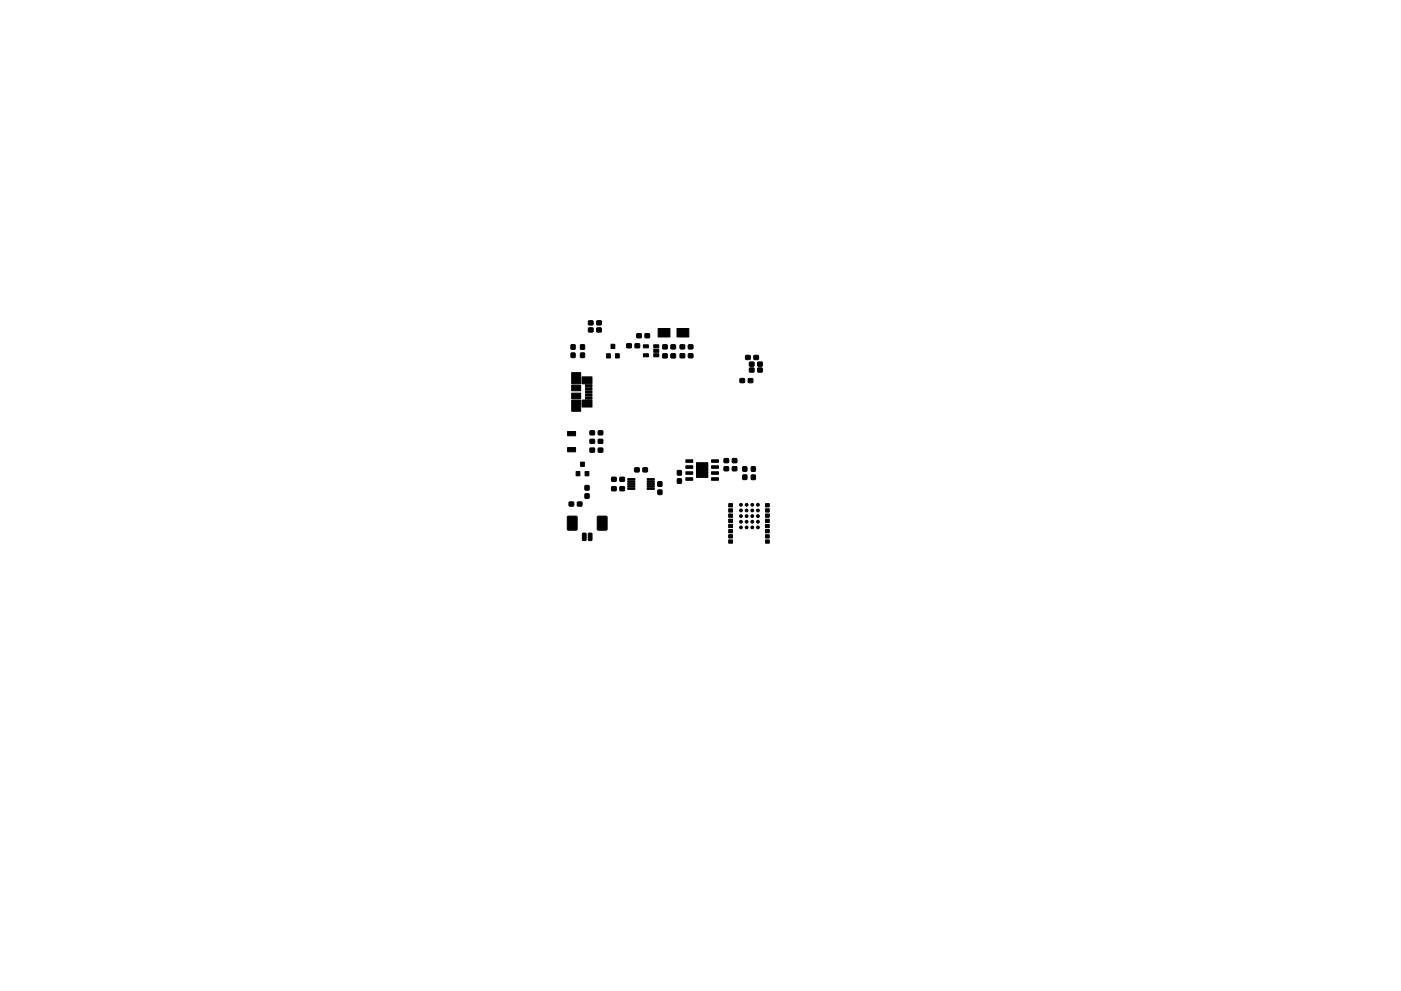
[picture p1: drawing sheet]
<svg xmlns="http://www.w3.org/2000/svg" width="297mm" height="210mm" viewBox="0 0 297 210" stroke-linecap="round" stroke-linejoin="round" font-family="sans-serif">
<path d="M147.8 99.8h2.2v1.4h-2.2zM147.8 98.3h2.2v1.3h-2.2z" fill="none" stroke="#000" stroke-width=".21"/>
<g fill="#000" stroke="#000" stroke-width=".21">
<path d="M121.1 74.9h.8v.9h-.8zM121.1 73.2h.8v.9h-.8zM123.1 73.2h.8v.9h-.8zM123.1 74.9h.8v.9h-.8zM124.8 68.1h.9v.8h-.9zM124.8 69.6h.9v.8h-.9zM126.5 68.1h.9l.1 .8h-.9zM126.5 69.6h.9l.1 .8h-.9zM128.6 75h.8v.9h-.8zM129.5 73h.8v.9h-.8zM130.5 75h.8v.9h-.8zM132.9 73l.9-.1v.8l-.9 .1z"/>
<path d="M134.7 73l.9-.1v.8l-.9 .1zM135 70.8h.9l.1 .8h-1zM136.4 73.2h1.1v.6h-1.1zM136.4 75.1h1.1v.6h-1.1zM136.8 70.8h.9v.8h-.9zM138.6 75.1h1.1v.6h-1.1zM138.6 74.1h1.1v.7h-1.1zM138.6 73.2h1.1v.6h-1.1zM140.5 73.2h.9l.1 .8h-1zM140.5 75.1h.9l.1 .8h-1zM139.5 69.7h2.5v1.8h-2.5zM142.3 73.2h.9v.8h-.9z"/>
<path d="M142.3 75.1h.9v.8h-.9zM144.2 73.2h.9v.8h-.9zM144.2 75.1h.9l.1 .8h-1zM143.5 69.7h2.5v1.8h-2.5zM146 73.2h.9v.8h-.9zM146 75.1h.9v.8h-.9zM158.1 75.4h.9v.8l-.9 .1zM158.9 78.1h.9l.1 .8h-1zM158.9 76.9l.9-.1 .1 .8-1 .1zM159.9 75.4h.9v.8l-.9 .1zM160.7 78.1h.9v.8h-.9zM160.7 76.9l.9-.1v.8l-.9 .1z"/>
<path d="M120.3 91.6h1.7v.9h-1.7zM120.3 95h1.7v.9h-1.7zM121.2 84.9h1.9v2.4h-1.9zM121.2 79.1h1.9v2.3h-1.9zM121.2 83.4h1.9v1.2h-1.9zM121.2 81.7h1.9v1.2h-1.9zM123.1 98h.8v.9h-.8zM124.1 84.2h1.4v.5h-1.4zM124.1 83.6h1.4v.4h-1.4zM124.1 82.9h1.4v.5h-1.4zM124.1 82.3h1.4v.4h-1.4zM124.1 81.6h1.4v.5h-1.4z"/>
<path d="M123.4 84.9h2.1v1.5h-2.1zM123.4 80h2.1v1.4h-2.1zM125.1 95.1h.9v.8h-.9zM125.1 91.4h.9v.8h-.9zM125.1 93.2h.9v.8l-.9 .1zM126.9 95.1h.9v.8h-.9zM126.9 91.4h.9v.8h-.9zM126.9 93.2h.9v.8l-.9 .1zM134.6 99.3h.9v.8h-.9zM136.3 99.3h.9l.1 .8h-1zM143.6 99.9h.9l-.1 .9-.8-.1zM145.4 97.6h1.5v.5h-1.5z"/>
<path d="M145.4 98.8h1.5v.6h-1.5zM147.7 98.2h2.4v3.1h-2.4zM150.9 98.8h1.4v.6h-1.4zM150.9 97.6h1.4v.5h-1.4zM153.5 99h.9l.1 .8-.9 .1zM153.5 97.3h.9l.1 .8h-.9zM155.3 99h.9v.8l-.9 .1zM155.3 97.3h.9v.8h-.9zM156.9 80.3h.9v.8l-.9 .1zM157.5 99l.8 .1v.9l-.8-.1zM158.7 80.3h.9v.8l-.9 .1zM159.3 99.1h.8v.9l-.8-.1z"/>
<path d="M120.7 106.5h.9v.8l-.9 .1zM120.3 109.6l1.8-.1 .2 .1v2.9l-2-.1zM122.2 100h.7v.9h-.7zM122.4 106.5h.9l.1 .8-.9 .1zM123.5 113.2l.6-.1 .2 .1v1.3l-.1 .2-.7-.1zM124.1 103l.8 .1-.1 .9-.8-.1zM124.1 104.8h.8l-.1 .9h-.8zM124.1 100h.7v.9h-.7zM124.8 113.2l.5-.1 .2 .1v1.3l-.1 .2-.7-.1zM126.7 109.6l1.8-.1 .2 .1-.1 2.9-1.9-.1zM129.7 101.3h.9v.8h-.9zM129.7 103.3h.9v.8h-.9z"/>
<path d="M131.5 101.3h.8l.1 .8h-.9zM131.5 103.3h.8l.1 .8h-.9zM133.1 101.5h1.5v.4h-1.5zM133.1 102h1.5v.3h-1.5zM133.1 102.5h1.5v.3h-1.5zM133.1 103h1.5v.4h-1.5zM133.1 103.5h1.5v.3h-1.5zM137.2 103.5h1.5v.3h-1.5zM137.2 103h1.5v.4h-1.5zM137.2 102.5h1.5v.3h-1.5zM137.2 102h1.5v.3h-1.5zM137.2 101.5h1.5v.4h-1.5z"/>
<path d="M139.5 102.2l.8 .1v.9l-.8-.1zM139.5 104h.8v.9h-.8zM143.6 101.6h.9l-.1 .9h-.8zM145.4 100.1h1.5v.5h-1.5zM145.4 101.4h1.5v.5h-1.5zM150.9 101.4h1.4v.5h-1.4zM150.9 100.1h1.4v.5h-1.4zM154.5 106.9h.8v.6h-.8zM154.5 108h.8v.6h-.8zM154.5 109.1h.8v.6h-.8zM154.5 110.1h.8v.7h-.8zM154.5 111.2h.8v.7h-.8z"/>
<path d="M154.5 112.3h.8v.7h-.8zM154.5 113.4h.8v.7h-.8zM154.5 114.5h.8v.7h-.8zM157.5 100.8h.8v.9h-.8zM159.3 100.8h.8v.9h-.8zM162.3 114.5h.8v.7h-.8zM162.3 113.4h.8v.7h-.8zM162.3 112.3h.8v.7h-.8zM162.3 111.2h.8v.7h-.8zM162.3 110.1h.8v.7h-.8zM162.3 109.1h.8v.6h-.8zM162.3 108h.8v.6h-.8z"/>
<path d="M162.3 106.9h.8v.6h-.8z"/>
<circle cx="157.1" cy="107.1" r=".3"/>
<circle cx="157.1" cy="108.3" r=".3"/>
<circle cx="157.1" cy="111.9" r=".3"/>
<circle cx="157.1" cy="110.7" r=".3"/>
<circle cx="157.1" cy="109.5" r=".3"/>
<circle cx="158.3" cy="111.9" r=".3"/>
<circle cx="158.3" cy="110.7" r=".3"/>
<circle cx="158.3" cy="108.3" r=".3"/>
<circle cx="158.3" cy="107.1" r=".3"/>
<circle cx="158.3" cy="109.5" r=".3"/>
<circle cx="159.5" cy="111.9" r=".3"/>
<circle cx="159.5" cy="108.3" r=".3"/>
<circle cx="159.5" cy="107.1" r=".3"/>
<circle cx="159.5" cy="110.7" r=".3"/>
<circle cx="159.5" cy="109.5" r=".3"/>
<circle cx="160.7" cy="111.9" r=".3"/>
<circle cx="160.7" cy="109.5" r=".3"/>
<circle cx="160.7" cy="107.1" r=".3"/>
<circle cx="160.7" cy="110.7" r=".3"/>
<circle cx="160.7" cy="108.3" r=".3"/>
</g>
</svg>
